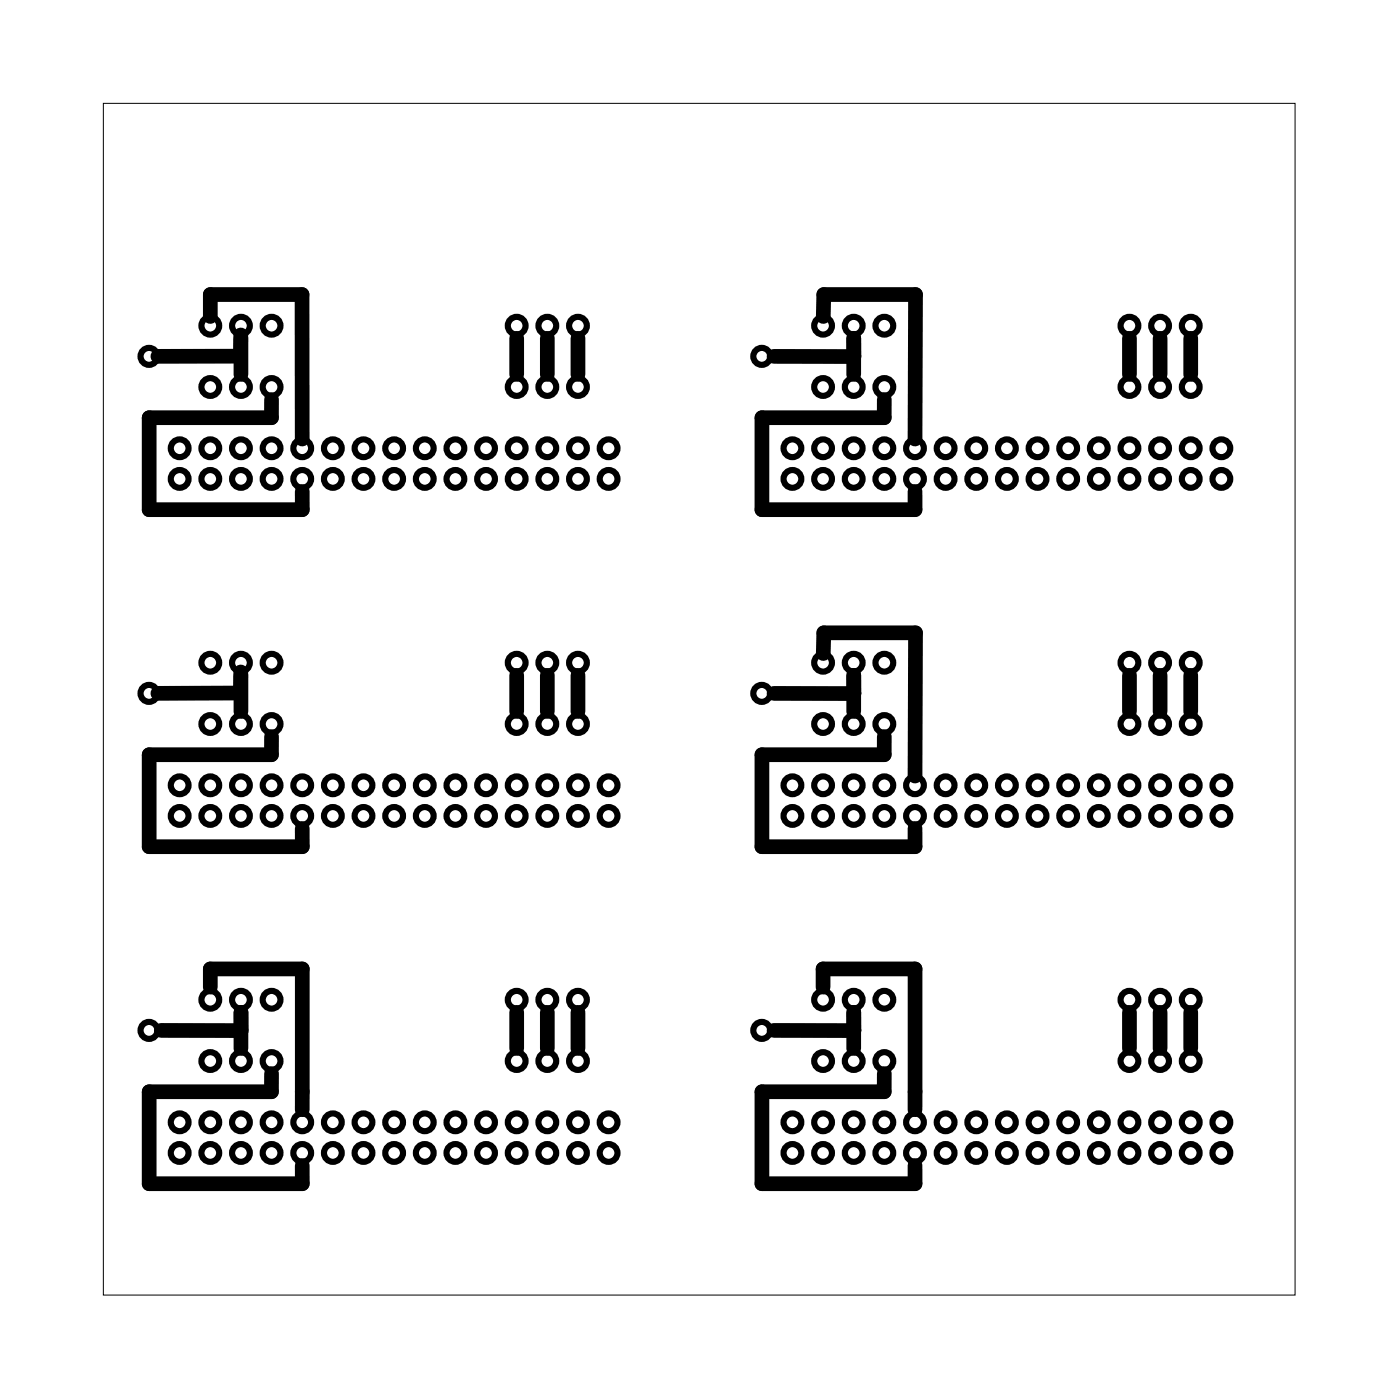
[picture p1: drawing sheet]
<svg xmlns="http://www.w3.org/2000/svg" width="116mm" height="116mm" viewBox="0 0 116 116" stroke-linecap="round" stroke-linejoin="round" font-family="sans-serif">
<path d="M8.6 8.6h98.8v98.8h-98.8z" fill="none" stroke="#000" stroke-width=".08"/>
<g fill="none" stroke="#000" stroke-width=".51">
<circle cx="12.4" cy="29.5" r=".7"/>
<circle cx="14.9" cy="39.7" r=".74"/>
<circle cx="14.9" cy="37.2" r=".74"/>
<circle cx="17.4" cy="37.2" r=".74"/>
<circle cx="17.4" cy="39.7" r=".74"/>
<circle cx="17.4" cy="32.1" r=".74"/>
<circle cx="17.4" cy="27" r=".74"/>
<circle cx="20" cy="37.2" r=".74"/>
<circle cx="20" cy="39.7" r=".74"/>
<circle cx="20" cy="32.1" r=".74"/>
<circle cx="20" cy="27" r=".74"/>
<circle cx="22.5" cy="37.2" r=".74"/>
<circle cx="22.5" cy="39.7" r=".74"/>
<circle cx="22.5" cy="32.1" r=".74"/>
<circle cx="22.5" cy="27" r=".74"/>
<circle cx="25.1" cy="37.2" r=".74"/>
<circle cx="25.1" cy="39.7" r=".74"/>
<circle cx="27.6" cy="37.2" r=".74"/>
<circle cx="27.6" cy="39.7" r=".74"/>
<circle cx="30.1" cy="39.7" r=".74"/>
<circle cx="30.1" cy="37.2" r=".74"/>
<circle cx="32.7" cy="37.2" r=".74"/>
<circle cx="32.7" cy="39.7" r=".74"/>
<circle cx="35.2" cy="37.2" r=".74"/>
<circle cx="35.2" cy="39.7" r=".74"/>
<circle cx="37.8" cy="37.2" r=".74"/>
<circle cx="37.8" cy="39.7" r=".74"/>
<circle cx="40.3" cy="39.7" r=".74"/>
<circle cx="40.3" cy="37.2" r=".74"/>
<circle cx="42.8" cy="39.7" r=".74"/>
<circle cx="42.8" cy="37.2" r=".74"/>
<circle cx="42.8" cy="32.1" r=".74"/>
<circle cx="42.8" cy="27" r=".74"/>
<circle cx="45.4" cy="37.2" r=".74"/>
<circle cx="45.4" cy="39.7" r=".74"/>
<circle cx="45.4" cy="27" r=".74"/>
<circle cx="45.4" cy="32.1" r=".74"/>
<circle cx="47.9" cy="39.7" r=".74"/>
<circle cx="47.9" cy="37.2" r=".74"/>
<circle cx="47.9" cy="27" r=".74"/>
<circle cx="47.9" cy="32.1" r=".74"/>
<circle cx="50.5" cy="37.2" r=".74"/>
<circle cx="50.5" cy="39.7" r=".74"/>
<circle cx="63.2" cy="29.5" r=".7"/>
<circle cx="65.7" cy="37.2" r=".74"/>
<circle cx="65.7" cy="39.7" r=".74"/>
<circle cx="68.2" cy="39.7" r=".74"/>
<circle cx="68.2" cy="37.2" r=".74"/>
<circle cx="68.2" cy="32.1" r=".74"/>
<circle cx="68.2" cy="27" r=".74"/>
<circle cx="70.8" cy="37.2" r=".74"/>
<circle cx="70.8" cy="39.7" r=".74"/>
<circle cx="70.8" cy="32.1" r=".74"/>
<circle cx="70.8" cy="27" r=".74"/>
<circle cx="73.3" cy="39.7" r=".74"/>
<circle cx="73.3" cy="37.2" r=".74"/>
<circle cx="73.3" cy="32.1" r=".74"/>
<circle cx="73.3" cy="27" r=".74"/>
<circle cx="75.9" cy="37.2" r=".74"/>
<circle cx="75.9" cy="39.7" r=".74"/>
<circle cx="78.4" cy="37.2" r=".74"/>
<circle cx="78.4" cy="39.7" r=".74"/>
<circle cx="80.9" cy="37.2" r=".74"/>
<circle cx="80.9" cy="39.7" r=".74"/>
<circle cx="83.5" cy="39.7" r=".74"/>
<circle cx="83.5" cy="37.2" r=".74"/>
<circle cx="86" cy="39.7" r=".74"/>
<circle cx="86" cy="37.2" r=".74"/>
<circle cx="88.6" cy="39.7" r=".74"/>
<circle cx="88.6" cy="37.2" r=".74"/>
<circle cx="91.1" cy="37.2" r=".74"/>
<circle cx="91.1" cy="39.7" r=".74"/>
<circle cx="93.6" cy="37.2" r=".74"/>
<circle cx="93.6" cy="39.7" r=".74"/>
<circle cx="93.6" cy="32.1" r=".74"/>
<circle cx="93.6" cy="27" r=".74"/>
<circle cx="96.2" cy="37.2" r=".74"/>
<circle cx="96.2" cy="39.7" r=".74"/>
<circle cx="96.2" cy="27" r=".74"/>
<circle cx="96.2" cy="32.1" r=".74"/>
<circle cx="98.7" cy="37.2" r=".74"/>
<circle cx="98.7" cy="39.7" r=".74"/>
<circle cx="98.7" cy="27" r=".74"/>
<circle cx="98.7" cy="32.1" r=".74"/>
<circle cx="101.3" cy="37.2" r=".74"/>
<circle cx="101.3" cy="39.7" r=".74"/>
<circle cx="12.4" cy="57.5" r=".7"/>
<circle cx="17.4" cy="54.9" r=".74"/>
<circle cx="20" cy="54.9" r=".74"/>
<circle cx="22.5" cy="54.9" r=".74"/>
<circle cx="42.8" cy="54.9" r=".74"/>
<circle cx="45.4" cy="54.9" r=".74"/>
<circle cx="47.9" cy="54.9" r=".74"/>
<circle cx="63.2" cy="57.5" r=".7"/>
<circle cx="68.2" cy="54.9" r=".74"/>
<circle cx="70.8" cy="54.9" r=".74"/>
<circle cx="73.3" cy="54.9" r=".74"/>
<circle cx="93.6" cy="54.9" r=".74"/>
<circle cx="96.2" cy="54.9" r=".74"/>
<circle cx="98.7" cy="54.9" r=".74"/>
<circle cx="14.9" cy="67.6" r=".74"/>
<circle cx="14.9" cy="65.1" r=".74"/>
<circle cx="17.4" cy="67.6" r=".74"/>
<circle cx="17.4" cy="65.1" r=".74"/>
<circle cx="17.4" cy="60" r=".74"/>
<circle cx="20" cy="65.1" r=".74"/>
<circle cx="20" cy="67.6" r=".74"/>
<circle cx="20" cy="60" r=".74"/>
<circle cx="22.5" cy="65.1" r=".74"/>
<circle cx="22.5" cy="67.6" r=".74"/>
<circle cx="22.5" cy="60" r=".74"/>
<circle cx="25.1" cy="67.6" r=".74"/>
<circle cx="25.1" cy="65.1" r=".74"/>
<circle cx="27.6" cy="65.1" r=".74"/>
<circle cx="27.6" cy="67.6" r=".74"/>
<circle cx="30.1" cy="65.1" r=".74"/>
<circle cx="30.1" cy="67.6" r=".74"/>
<circle cx="32.7" cy="67.6" r=".74"/>
<circle cx="32.7" cy="65.1" r=".74"/>
<circle cx="35.2" cy="65.1" r=".74"/>
<circle cx="35.2" cy="67.6" r=".74"/>
<circle cx="37.8" cy="65.1" r=".74"/>
<circle cx="37.8" cy="67.6" r=".74"/>
<circle cx="40.3" cy="67.6" r=".74"/>
<circle cx="40.3" cy="65.1" r=".74"/>
<circle cx="42.8" cy="65.1" r=".74"/>
<circle cx="42.8" cy="67.6" r=".74"/>
<circle cx="42.8" cy="60" r=".74"/>
<circle cx="45.4" cy="67.6" r=".74"/>
<circle cx="45.4" cy="65.1" r=".74"/>
<circle cx="45.4" cy="60" r=".74"/>
<circle cx="47.9" cy="67.6" r=".74"/>
<circle cx="47.9" cy="65.1" r=".74"/>
<circle cx="47.9" cy="60" r=".74"/>
<circle cx="50.5" cy="67.6" r=".74"/>
<circle cx="50.5" cy="65.1" r=".74"/>
<circle cx="65.7" cy="67.6" r=".74"/>
<circle cx="65.7" cy="65.1" r=".74"/>
<circle cx="68.2" cy="65.1" r=".74"/>
<circle cx="68.2" cy="67.6" r=".74"/>
<circle cx="68.2" cy="60" r=".74"/>
<circle cx="70.8" cy="65.1" r=".74"/>
<circle cx="70.8" cy="67.6" r=".74"/>
<circle cx="70.8" cy="60" r=".74"/>
<circle cx="73.3" cy="67.6" r=".74"/>
<circle cx="73.3" cy="65.1" r=".74"/>
<circle cx="73.3" cy="60" r=".74"/>
<circle cx="75.9" cy="65.1" r=".74"/>
<circle cx="75.9" cy="67.6" r=".74"/>
<circle cx="78.4" cy="67.6" r=".74"/>
<circle cx="78.4" cy="65.1" r=".74"/>
<circle cx="80.9" cy="67.6" r=".74"/>
<circle cx="80.9" cy="65.1" r=".74"/>
<circle cx="83.5" cy="67.6" r=".74"/>
<circle cx="83.5" cy="65.1" r=".74"/>
<circle cx="86" cy="67.6" r=".74"/>
<circle cx="86" cy="65.1" r=".74"/>
<circle cx="88.6" cy="65.1" r=".74"/>
<circle cx="88.6" cy="67.6" r=".74"/>
<circle cx="91.1" cy="67.6" r=".74"/>
<circle cx="91.1" cy="65.1" r=".74"/>
<circle cx="93.6" cy="65.1" r=".74"/>
<circle cx="93.6" cy="67.6" r=".74"/>
<circle cx="93.6" cy="60" r=".74"/>
<circle cx="96.2" cy="65.1" r=".74"/>
<circle cx="96.2" cy="67.6" r=".74"/>
<circle cx="96.2" cy="60" r=".74"/>
<circle cx="98.7" cy="65.1" r=".74"/>
<circle cx="98.7" cy="67.6" r=".74"/>
<circle cx="98.7" cy="60" r=".74"/>
<circle cx="101.3" cy="65.1" r=".74"/>
<circle cx="101.3" cy="67.6" r=".74"/>
<circle cx="12.4" cy="85.4" r=".7"/>
<circle cx="14.9" cy="93" r=".74"/>
<circle cx="14.9" cy="95.6" r=".74"/>
<circle cx="17.4" cy="95.6" r=".74"/>
<circle cx="17.4" cy="93" r=".74"/>
<circle cx="17.4" cy="82.9" r=".74"/>
<circle cx="17.4" cy="88" r=".74"/>
<circle cx="20" cy="93" r=".74"/>
<circle cx="20" cy="95.6" r=".74"/>
<circle cx="20" cy="82.9" r=".74"/>
<circle cx="20" cy="88" r=".74"/>
<circle cx="22.5" cy="93" r=".74"/>
<circle cx="22.5" cy="95.6" r=".74"/>
<circle cx="22.5" cy="82.9" r=".74"/>
<circle cx="22.5" cy="88" r=".74"/>
<circle cx="25.1" cy="93" r=".74"/>
<circle cx="25.1" cy="95.6" r=".74"/>
<circle cx="27.6" cy="93" r=".74"/>
<circle cx="27.6" cy="95.6" r=".74"/>
<circle cx="30.1" cy="93" r=".74"/>
<circle cx="30.1" cy="95.6" r=".74"/>
<circle cx="32.7" cy="93" r=".74"/>
<circle cx="32.7" cy="95.6" r=".74"/>
<circle cx="35.2" cy="93" r=".74"/>
<circle cx="35.2" cy="95.6" r=".74"/>
<circle cx="37.8" cy="93" r=".74"/>
<circle cx="37.8" cy="95.6" r=".74"/>
<circle cx="40.3" cy="93" r=".74"/>
<circle cx="40.3" cy="95.6" r=".74"/>
<circle cx="42.8" cy="93" r=".74"/>
<circle cx="42.8" cy="95.6" r=".74"/>
<circle cx="42.8" cy="82.9" r=".74"/>
<circle cx="42.8" cy="88" r=".74"/>
<circle cx="45.4" cy="93" r=".74"/>
<circle cx="45.4" cy="95.6" r=".74"/>
<circle cx="45.4" cy="82.9" r=".74"/>
<circle cx="45.4" cy="88" r=".74"/>
<circle cx="47.9" cy="93" r=".74"/>
<circle cx="47.9" cy="95.6" r=".74"/>
<circle cx="47.9" cy="82.9" r=".74"/>
<circle cx="47.9" cy="88" r=".74"/>
<circle cx="50.5" cy="93" r=".74"/>
<circle cx="50.5" cy="95.6" r=".74"/>
<circle cx="63.2" cy="85.4" r=".7"/>
<circle cx="65.7" cy="93" r=".74"/>
<circle cx="65.7" cy="95.6" r=".74"/>
<circle cx="68.2" cy="93" r=".74"/>
<circle cx="68.2" cy="95.6" r=".74"/>
<circle cx="68.2" cy="82.9" r=".74"/>
<circle cx="68.2" cy="88" r=".74"/>
<circle cx="70.8" cy="93" r=".74"/>
<circle cx="70.8" cy="95.6" r=".74"/>
<circle cx="70.8" cy="82.9" r=".74"/>
<circle cx="70.8" cy="88" r=".74"/>
<circle cx="73.3" cy="95.6" r=".74"/>
<circle cx="73.3" cy="93" r=".74"/>
<circle cx="73.3" cy="88" r=".74"/>
<circle cx="73.3" cy="82.9" r=".74"/>
<circle cx="75.9" cy="93" r=".74"/>
<circle cx="75.9" cy="95.6" r=".74"/>
<circle cx="78.4" cy="93" r=".74"/>
<circle cx="78.4" cy="95.6" r=".74"/>
<circle cx="80.9" cy="93" r=".74"/>
<circle cx="80.9" cy="95.6" r=".74"/>
<circle cx="83.5" cy="95.6" r=".74"/>
<circle cx="83.5" cy="93" r=".74"/>
<circle cx="86" cy="95.6" r=".74"/>
<circle cx="86" cy="93" r=".74"/>
<circle cx="88.6" cy="93" r=".74"/>
<circle cx="88.6" cy="95.6" r=".74"/>
<circle cx="91.1" cy="93" r=".74"/>
<circle cx="91.1" cy="95.6" r=".74"/>
<circle cx="93.6" cy="93" r=".74"/>
<circle cx="93.6" cy="95.6" r=".74"/>
<circle cx="93.6" cy="82.9" r=".74"/>
<circle cx="93.6" cy="88" r=".74"/>
<circle cx="96.2" cy="95.6" r=".74"/>
<circle cx="96.2" cy="93" r=".74"/>
<circle cx="96.2" cy="88" r=".74"/>
<circle cx="96.2" cy="82.9" r=".74"/>
<circle cx="98.7" cy="93" r=".74"/>
<circle cx="98.7" cy="95.6" r=".74"/>
<circle cx="98.7" cy="88" r=".74"/>
<circle cx="98.7" cy="82.9" r=".74"/>
<circle cx="101.3" cy="93" r=".74"/>
<circle cx="101.3" cy="95.6" r=".74"/>
</g>
<g fill="none" stroke="#000" stroke-width="1.2">
<path d="M17.4 26.2v-1.8h7.6l.1 12M20 27.8l-.1 1.7h-6.8M20 28.1v2.9M22.5 33.1v1.5h-10.1v7.7h12.7v-1.5M42.8 28.1v2.9M45.4 28.1v2.9M47.9 28.1v2.9M64.2 29.5l6.6 .1M68.3 26.2v-1.8h7.6v12M70.8 29.6h.1M70.8 29.6v-1.5v2.9M73.3 33.1v1.5h-10.1v7.7h12.7v-1.5"/>
<path d="M93.6 28.1v2.9M96.2 28.1v2.9M98.7 28.1v2.9M20 55.7l-.1 1.8h-6.8M20 56v3M42.8 56v3M45.4 56v3M47.9 56v3M64.2 57.5h6.6M68.3 54.2v-1.7h7.6v11.8M70.8 57.5h.1M70.8 57.5v-1.5v3"/>
<path d="M93.6 56v3M96.2 56v3M98.7 56v3M22.5 61.1v1.5h-10.1v7.6h12.7v-1.5M73.3 61.1v1.5h-10.1v7.6h12.7v-1.5M13.4 85.4h6.6v-1.5v3M17.4 81.8v-1.5h7.7v11.7M22.5 89v1.5h-10.1v7.6h12.7v-1.5M42.8 83.9v3M45.4 83.9v3M47.9 83.9v3M64.2 85.4h6.6"/>
<path d="M68.2 81.8v-1.5h7.7v11.7M70.8 85.4h.1M70.8 85.4v-1.5v3M73.3 89v1.5h-10.1v7.6h12.7v-1.5M93.6 83.9v3M96.2 83.9v3M98.7 83.9v3"/>
</g>
</svg>
